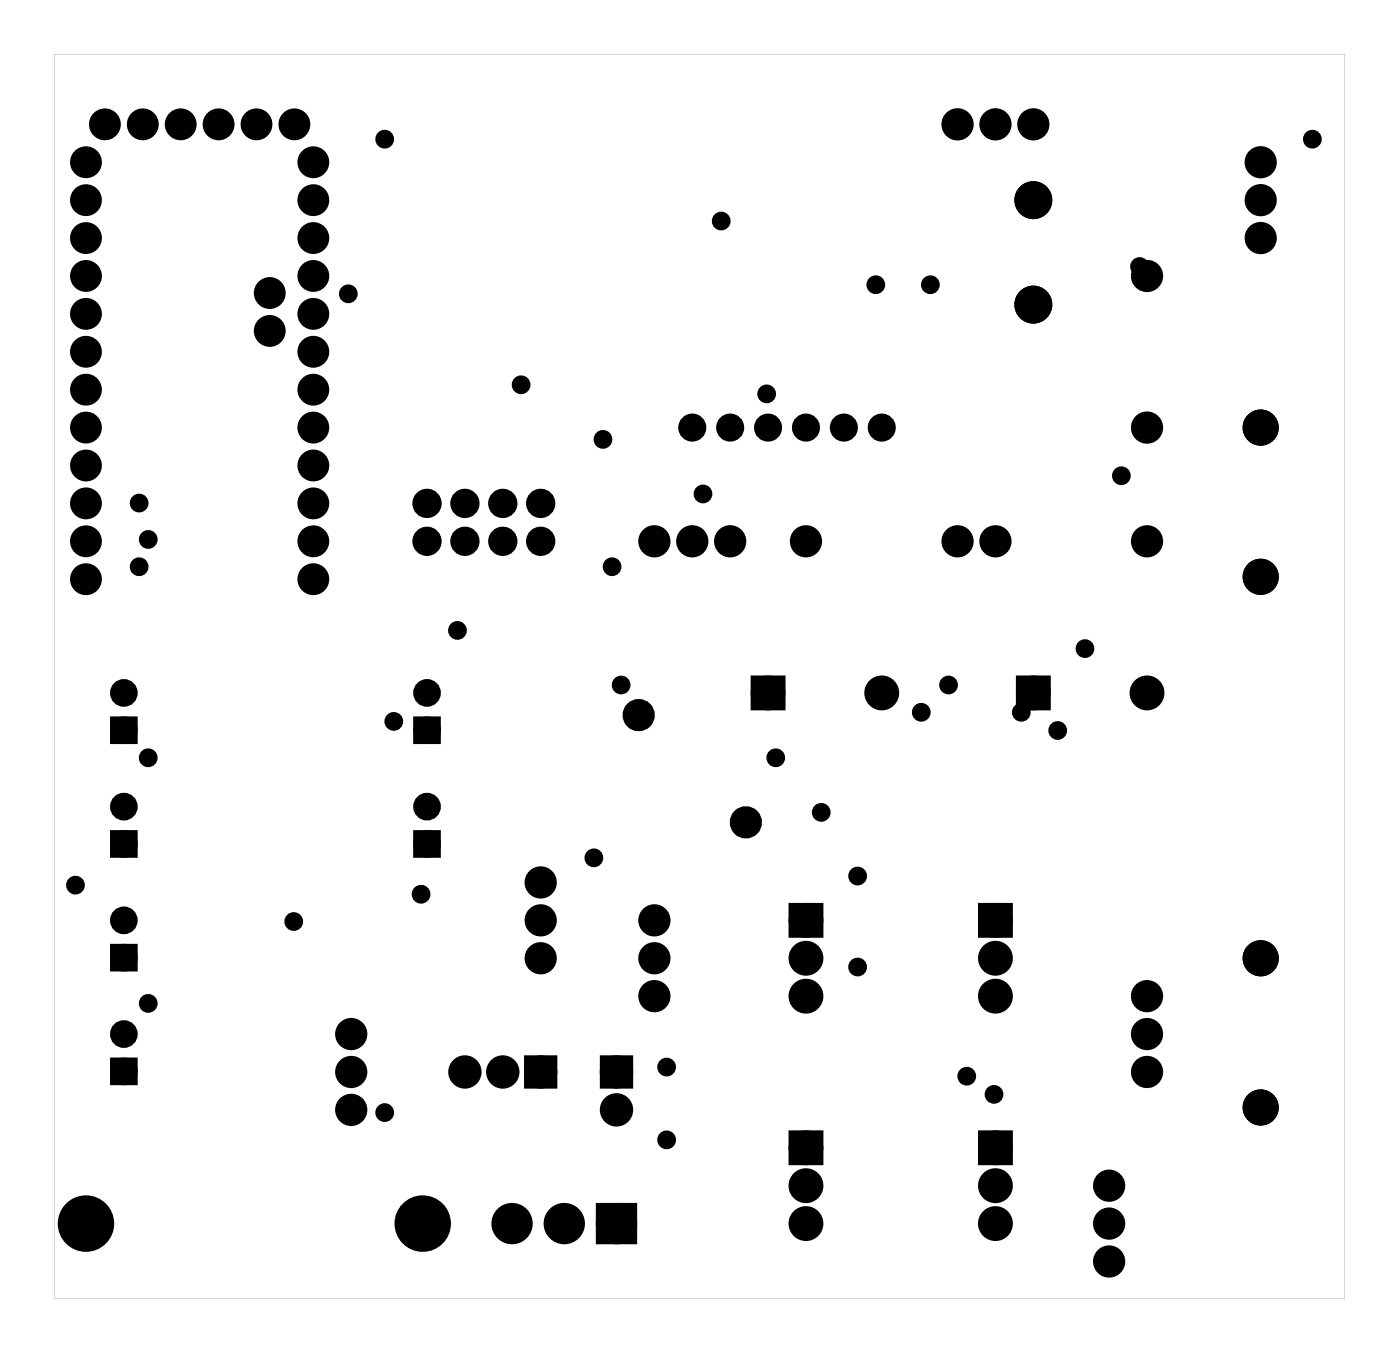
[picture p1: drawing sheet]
<svg xmlns="http://www.w3.org/2000/svg" width="94mm" height="91mm" viewBox="0 0 94 91" stroke-linecap="round" stroke-linejoin="round" font-family="sans-serif">
<g fill="#000">
<path d="M7.7 56h1.2v1.2h-1.2zM7.7 48.3h1.2v1.2h-1.2zM28 48.3h1.2v1.2h-1.2zM28 56h1.2v1.2h-1.2zM50.7 45.6h1.6v1.6h-1.6zM68.5 45.6h1.5v1.6h-1.5zM7.7 63.6h1.2v1.2h-1.2zM7.7 71.2h1.2v1.2h-1.2zM35.5 71.1h1.5v1.5h-1.5zM40.6 71.1h1.5v1.5h-1.5zM53.2 60.9h1.6v1.6h-1.6zM53.2 76.1h1.6v1.6h-1.6z"/>
<path d="M65.9 60.9h1.6v1.6h-1.6zM65.9 76.1h1.6v1.6h-1.6zM40.3 81h2v2h-2z"/>
<path d="M3.6 3.6h86.5v83.4h-86.5zM3.6 3.6v83.4h86.5v-83.4z"/>
</g>
<g fill="#000">
<circle cx="5.8" cy="16" r=".72"/>
<circle cx="5.8" cy="18.5" r=".72"/>
<circle cx="5.8" cy="10.9" r=".72"/>
<circle cx="5.8" cy="13.4" r=".72"/>
<circle cx="7" cy="8.3" r=".72"/>
<circle cx="9.6" cy="8.3" r=".72"/>
<circle cx="12.1" cy="8.3" r=".72"/>
<circle cx="14.7" cy="8.3" r=".72"/>
<circle cx="17.2" cy="8.3" r=".72"/>
<circle cx="18.1" cy="19.6" r=".72"/>
<circle cx="19.7" cy="8.3" r=".72"/>
<circle cx="21" cy="18.5" r=".72"/>
<circle cx="21" cy="16" r=".72"/>
<circle cx="21" cy="13.4" r=".72"/>
<circle cx="21" cy="10.9" r=".72"/>
<circle cx="23.3" cy="19.7" r=".35"/>
<circle cx="25.8" cy="9.3" r=".35"/>
<circle cx="48.3" cy="14.8" r=".35"/>
<circle cx="58.7" cy="19.1" r=".35"/>
<circle cx="62.4" cy="19.1" r=".35"/>
<circle cx="64.2" cy="8.3" r=".7"/>
<circle cx="66.7" cy="8.3" r=".7"/>
<circle cx="69.3" cy="13.4" r=".92"/>
<circle cx="69.3" cy="8.3" r=".7"/>
<circle cx="76.4" cy="17.9" r=".35"/>
<circle cx="76.9" cy="18.5" r=".7"/>
<circle cx="84.5" cy="13.4" r=".7"/>
<circle cx="84.5" cy="10.9" r=".7"/>
<circle cx="84.5" cy="16" r=".7"/>
<circle cx="88" cy="9.3" r=".35"/>
<circle cx="5.8" cy="36.3" r=".72"/>
<circle cx="5.8" cy="31.2" r=".72"/>
<circle cx="5.8" cy="26.1" r=".72"/>
<circle cx="5.8" cy="23.6" r=".72"/>
<circle cx="5.8" cy="21" r=".72"/>
<circle cx="5.8" cy="28.7" r=".72"/>
<circle cx="5.8" cy="38.8" r=".72"/>
<circle cx="5.8" cy="33.7" r=".72"/>
<circle cx="9.3" cy="33.7" r=".35"/>
<circle cx="9.3" cy="38" r=".35"/>
<circle cx="9.9" cy="36.1" r=".35"/>
<circle cx="18.1" cy="22.2" r=".72"/>
<circle cx="21" cy="36.3" r=".72"/>
<circle cx="21" cy="31.2" r=".72"/>
<circle cx="21" cy="26.1" r=".72"/>
<circle cx="21" cy="21" r=".72"/>
<circle cx="21" cy="23.6" r=".72"/>
<circle cx="21" cy="28.7" r=".72"/>
<circle cx="21" cy="38.8" r=".72"/>
<circle cx="21" cy="33.7" r=".72"/>
<circle cx="28.6" cy="33.7" r=".64"/>
<circle cx="28.6" cy="36.3" r=".64"/>
<circle cx="31.2" cy="33.7" r=".64"/>
<circle cx="31.2" cy="36.3" r=".64"/>
<circle cx="33.7" cy="33.7" r=".64"/>
<circle cx="33.7" cy="36.3" r=".64"/>
<circle cx="34.9" cy="25.8" r=".35"/>
<circle cx="36.2" cy="33.7" r=".64"/>
<circle cx="36.2" cy="36.3" r=".64"/>
<circle cx="40.4" cy="29.4" r=".35"/>
<circle cx="41" cy="38" r=".35"/>
<circle cx="43.9" cy="36.3" r=".7"/>
<circle cx="46.4" cy="36.3" r=".7"/>
<circle cx="46.4" cy="28.7" r=".66"/>
<circle cx="47.1" cy="33.1" r=".35"/>
<circle cx="48.9" cy="36.3" r=".7"/>
<circle cx="48.9" cy="28.7" r=".66"/>
<circle cx="51.4" cy="26.4" r=".35"/>
<circle cx="51.5" cy="28.7" r=".66"/>
<circle cx="54" cy="36.3" r=".7"/>
<circle cx="54" cy="28.7" r=".66"/>
<circle cx="56.6" cy="28.7" r=".66"/>
<circle cx="59.1" cy="28.7" r=".66"/>
<circle cx="64.2" cy="36.3" r=".7"/>
<circle cx="66.7" cy="36.3" r=".7"/>
<circle cx="69.3" cy="20.4" r=".92"/>
<circle cx="75.2" cy="31.9" r=".35"/>
<circle cx="76.9" cy="28.7" r=".7"/>
<circle cx="76.9" cy="36.3" r=".7"/>
<circle cx="84.5" cy="38.7" r=".98"/>
<circle cx="84.5" cy="28.7" r=".98"/>
<circle cx="5.1" cy="59.3" r=".35"/>
<circle cx="8.3" cy="46.4" r=".6"/>
<circle cx="8.3" cy="48.9" r=".6"/>
<circle cx="8.3" cy="54.1" r=".6"/>
<circle cx="8.3" cy="56.6" r=".6"/>
<circle cx="9.9" cy="50.8" r=".35"/>
<circle cx="26.4" cy="48.3" r=".35"/>
<circle cx="28.2" cy="59.9" r=".35"/>
<circle cx="28.6" cy="46.4" r=".6"/>
<circle cx="28.6" cy="48.9" r=".6"/>
<circle cx="28.6" cy="54.1" r=".6"/>
<circle cx="28.6" cy="56.6" r=".6"/>
<circle cx="30.7" cy="42.2" r=".35"/>
<circle cx="36.2" cy="59.1" r=".7"/>
<circle cx="39.8" cy="57.5" r=".35"/>
<circle cx="41.6" cy="45.9" r=".35"/>
<circle cx="42.8" cy="47.9" r=".7"/>
<circle cx="50" cy="55.1" r=".7"/>
<circle cx="51.5" cy="46.4" r=".79"/>
<circle cx="52" cy="50.8" r=".35"/>
<circle cx="55" cy="54.4" r=".35"/>
<circle cx="57.5" cy="58.7" r=".35"/>
<circle cx="59.1" cy="46.4" r=".79"/>
<circle cx="61.8" cy="47.7" r=".35"/>
<circle cx="63.6" cy="45.9" r=".35"/>
<circle cx="68.5" cy="47.7" r=".35"/>
<circle cx="69.3" cy="46.4" r=".79"/>
<circle cx="70.9" cy="48.9" r=".35"/>
<circle cx="72.7" cy="43.5" r=".35"/>
<circle cx="76.9" cy="46.4" r=".79"/>
<circle cx="8.3" cy="61.7" r=".6"/>
<circle cx="8.3" cy="69.3" r=".6"/>
<circle cx="8.3" cy="71.8" r=".6"/>
<circle cx="8.3" cy="64.2" r=".6"/>
<circle cx="9.9" cy="67.2" r=".35"/>
<circle cx="19.7" cy="61.8" r=".35"/>
<circle cx="23.5" cy="71.8" r=".7"/>
<circle cx="23.5" cy="74.4" r=".7"/>
<circle cx="23.5" cy="69.3" r=".7"/>
<circle cx="25.8" cy="74.6" r=".35"/>
<circle cx="31.2" cy="71.8" r=".74"/>
<circle cx="33.7" cy="71.8" r=".74"/>
<circle cx="36.2" cy="71.8" r=".74"/>
<circle cx="36.2" cy="61.7" r=".7"/>
<circle cx="36.2" cy="64.2" r=".7"/>
<circle cx="41.3" cy="74.4" r=".74"/>
<circle cx="41.3" cy="71.8" r=".74"/>
<circle cx="43.9" cy="61.7" r=".7"/>
<circle cx="43.9" cy="64.2" r=".7"/>
<circle cx="43.9" cy="66.8" r=".7"/>
<circle cx="44.7" cy="71.5" r=".35"/>
<circle cx="44.7" cy="76.4" r=".35"/>
<circle cx="54" cy="66.8" r=".79"/>
<circle cx="54" cy="64.2" r=".79"/>
<circle cx="54" cy="76.9" r=".79"/>
<circle cx="54" cy="79.5" r=".79"/>
<circle cx="54" cy="61.7" r=".79"/>
<circle cx="57.5" cy="64.8" r=".35"/>
<circle cx="64.8" cy="72.1" r=".35"/>
<circle cx="66.6" cy="73.3" r=".35"/>
<circle cx="66.7" cy="64.2" r=".79"/>
<circle cx="66.7" cy="66.8" r=".79"/>
<circle cx="66.7" cy="76.9" r=".79"/>
<circle cx="66.7" cy="79.5" r=".79"/>
<circle cx="66.7" cy="61.7" r=".79"/>
<circle cx="74.3" cy="79.5" r=".7"/>
<circle cx="76.9" cy="71.8" r=".7"/>
<circle cx="76.9" cy="66.8" r=".7"/>
<circle cx="76.9" cy="69.3" r=".7"/>
<circle cx="84.5" cy="64.2" r=".98"/>
<circle cx="84.5" cy="74.2" r=".98"/>
<circle cx="5.8" cy="82" r="1.27"/>
<circle cx="28.3" cy="82" r="1.27"/>
<circle cx="34.3" cy="82" r="1"/>
<circle cx="37.8" cy="82" r="1"/>
<circle cx="41.3" cy="82" r="1"/>
<circle cx="54" cy="82" r=".79"/>
<circle cx="66.7" cy="82" r=".79"/>
<circle cx="74.3" cy="84.5" r=".7"/>
<circle cx="74.3" cy="82" r=".7"/>
</g>
<g fill="none" stroke="#000" stroke-width=".69" stroke-linecap="butt">
<circle cx="5.8" cy="16" r=".72"/>
<circle cx="5.8" cy="13.4" r=".72"/>
<circle cx="5.8" cy="18.5" r=".72"/>
<circle cx="5.8" cy="10.9" r=".72"/>
<circle cx="7" cy="8.3" r=".72"/>
<circle cx="9.6" cy="8.3" r=".72"/>
<circle cx="12.1" cy="8.3" r=".72"/>
<circle cx="14.7" cy="8.3" r=".72"/>
<circle cx="17.2" cy="8.3" r=".72"/>
<circle cx="18.1" cy="19.6" r=".72"/>
<circle cx="19.7" cy="8.3" r=".72"/>
<circle cx="21" cy="13.4" r=".72"/>
<circle cx="21" cy="16" r=".72"/>
<circle cx="21" cy="18.5" r=".72"/>
<circle cx="21" cy="10.9" r=".72"/>
<circle cx="5.8" cy="26.1" r=".72"/>
<circle cx="5.8" cy="23.6" r=".72"/>
<circle cx="5.8" cy="21" r=".72"/>
<circle cx="5.8" cy="28.7" r=".72"/>
<circle cx="5.8" cy="38.8" r=".72"/>
<circle cx="5.8" cy="33.7" r=".72"/>
<circle cx="5.8" cy="36.3" r=".72"/>
<circle cx="5.8" cy="31.2" r=".72"/>
<circle cx="18.1" cy="22.2" r=".72"/>
<circle cx="21" cy="21" r=".72"/>
<circle cx="21" cy="23.6" r=".72"/>
<circle cx="21" cy="26.1" r=".72"/>
<circle cx="21" cy="28.7" r=".72"/>
<circle cx="21" cy="36.3" r=".72"/>
<circle cx="21" cy="33.7" r=".72"/>
<circle cx="21" cy="31.2" r=".72"/>
<circle cx="21" cy="38.8" r=".72"/>
</g>
<g fill="none" stroke="#000" stroke-width=".56">
<circle cx="46.4" cy="28.7" r=".66"/>
<circle cx="48.9" cy="28.7" r=".66"/>
<circle cx="51.5" cy="28.7" r=".66"/>
<circle cx="54" cy="28.7" r=".66"/>
<circle cx="56.6" cy="28.7" r=".66"/>
<circle cx="59.1" cy="28.7" r=".66"/>
</g>
<g fill="none" stroke="#000" stroke-width=".76" stroke-linecap="butt">
<path d="M50.7 45.6h1.6v1.6h-1.6zM68.5 45.6h1.5v1.6h-1.5zM35.5 71.1h1.5v1.5h-1.5zM40.6 71.1h1.5v1.5h-1.5zM53.2 60.9h1.6v1.6h-1.6zM53.2 76.1h1.6v1.6h-1.6zM65.9 60.9h1.6v1.6h-1.6zM65.9 76.1h1.6v1.6h-1.6zM40.3 81h2v2h-2z"/>
<circle cx="64.2" cy="8.3" r=".7"/>
<circle cx="66.7" cy="8.3" r=".7"/>
<circle cx="69.3" cy="8.3" r=".7"/>
<circle cx="76.9" cy="18.5" r=".7"/>
<circle cx="84.5" cy="10.9" r=".7"/>
<circle cx="84.5" cy="13.4" r=".7"/>
<circle cx="84.5" cy="16" r=".7"/>
<circle cx="43.9" cy="36.3" r=".7"/>
<circle cx="46.4" cy="36.3" r=".7"/>
<circle cx="48.9" cy="36.3" r=".7"/>
<circle cx="54" cy="36.3" r=".7"/>
<circle cx="64.2" cy="36.3" r=".7"/>
<circle cx="66.7" cy="36.3" r=".7"/>
<circle cx="76.9" cy="28.7" r=".7"/>
<circle cx="76.9" cy="36.3" r=".7"/>
<circle cx="36.2" cy="59.1" r=".7"/>
<circle cx="42.8" cy="47.9" r=".7"/>
<circle cx="50" cy="55.1" r=".7"/>
<circle cx="51.5" cy="46.4" r=".79"/>
<circle cx="59.1" cy="46.4" r=".79"/>
<circle cx="69.3" cy="46.4" r=".79"/>
<circle cx="76.9" cy="46.4" r=".79"/>
<circle cx="23.5" cy="69.3" r=".7"/>
<circle cx="23.5" cy="71.8" r=".7"/>
<circle cx="23.5" cy="74.4" r=".7"/>
<circle cx="31.2" cy="71.8" r=".74"/>
<circle cx="33.7" cy="71.8" r=".74"/>
<circle cx="36.2" cy="71.8" r=".74"/>
<circle cx="36.2" cy="64.2" r=".7"/>
<circle cx="36.2" cy="61.7" r=".7"/>
<circle cx="41.3" cy="74.4" r=".74"/>
<circle cx="41.3" cy="71.8" r=".74"/>
<circle cx="43.9" cy="61.7" r=".7"/>
<circle cx="43.9" cy="64.2" r=".7"/>
<circle cx="43.9" cy="66.8" r=".7"/>
<circle cx="54" cy="61.7" r=".79"/>
<circle cx="54" cy="76.9" r=".79"/>
<circle cx="54" cy="79.5" r=".79"/>
<circle cx="54" cy="64.2" r=".79"/>
<circle cx="54" cy="66.8" r=".79"/>
<circle cx="66.7" cy="61.7" r=".79"/>
<circle cx="66.7" cy="76.9" r=".79"/>
<circle cx="66.7" cy="79.5" r=".79"/>
<circle cx="66.7" cy="64.2" r=".79"/>
<circle cx="66.7" cy="66.8" r=".79"/>
<circle cx="74.3" cy="79.5" r=".7"/>
<circle cx="76.9" cy="66.8" r=".7"/>
<circle cx="76.9" cy="69.3" r=".7"/>
<circle cx="76.9" cy="71.8" r=".7"/>
<circle cx="34.3" cy="82" r="1"/>
<circle cx="37.8" cy="82" r="1"/>
<circle cx="41.3" cy="82" r="1"/>
<circle cx="54" cy="82" r=".79"/>
<circle cx="66.7" cy="82" r=".79"/>
<circle cx="74.3" cy="82" r=".7"/>
<circle cx="74.3" cy="84.5" r=".7"/>
</g>
<g fill="none" stroke="#000" stroke-width=".7" stroke-linecap="butt">
<circle cx="69.3" cy="13.4" r=".92"/>
<circle cx="69.3" cy="20.4" r=".92"/>
</g>
<g fill="none" stroke="#000" stroke-width=".68" stroke-linecap="butt">
<circle cx="28.6" cy="33.7" r=".64"/>
<circle cx="28.6" cy="36.3" r=".64"/>
<circle cx="31.2" cy="36.3" r=".64"/>
<circle cx="31.2" cy="33.7" r=".64"/>
<circle cx="33.7" cy="36.3" r=".64"/>
<circle cx="33.7" cy="33.7" r=".64"/>
<circle cx="36.2" cy="36.3" r=".64"/>
<circle cx="36.2" cy="33.7" r=".64"/>
</g>
<g fill="none" stroke="#000" stroke-width="1.2" stroke-linecap="butt">
<circle cx="5.8" cy="82" r="1.27"/>
<circle cx="28.3" cy="82" r="1.27"/>
</g>
<g fill="none" stroke="#000" stroke-width=".65" stroke-linecap="butt">
<path d="M7.7 56h1.2v1.2h-1.2zM7.7 48.3h1.2v1.2h-1.2zM28 48.3h1.2v1.2h-1.2zM28 56h1.2v1.2h-1.2zM7.7 63.6h1.2v1.2h-1.2zM7.7 71.2h1.2v1.2h-1.2z"/>
<circle cx="8.3" cy="56.6" r=".6"/>
<circle cx="8.3" cy="48.9" r=".6"/>
<circle cx="8.3" cy="54.1" r=".6"/>
<circle cx="8.3" cy="46.4" r=".6"/>
<circle cx="28.6" cy="48.9" r=".6"/>
<circle cx="28.6" cy="56.6" r=".6"/>
<circle cx="28.6" cy="54.1" r=".6"/>
<circle cx="28.6" cy="46.4" r=".6"/>
<circle cx="8.3" cy="71.8" r=".6"/>
<circle cx="8.3" cy="64.2" r=".6"/>
<circle cx="8.3" cy="61.7" r=".6"/>
<circle cx="8.3" cy="69.3" r=".6"/>
</g>
<g fill="none" stroke="#000" stroke-width=".46">
<circle cx="84.5" cy="38.7" r=".98"/>
<circle cx="84.5" cy="28.7" r=".98"/>
<circle cx="84.5" cy="74.2" r=".98"/>
<circle cx="84.5" cy="64.2" r=".98"/>
</g>
<g fill="none" stroke="#000" stroke-width=".55">
<circle cx="23.3" cy="19.7" r=".35"/>
<circle cx="25.8" cy="9.3" r=".35"/>
<circle cx="48.3" cy="14.8" r=".35"/>
<circle cx="58.7" cy="19.1" r=".35"/>
<circle cx="62.4" cy="19.1" r=".35"/>
<circle cx="76.4" cy="17.9" r=".35"/>
<circle cx="88" cy="9.3" r=".35"/>
<circle cx="9.3" cy="33.7" r=".35"/>
<circle cx="9.3" cy="38" r=".35"/>
<circle cx="9.9" cy="36.1" r=".35"/>
<circle cx="34.9" cy="25.8" r=".35"/>
<circle cx="40.4" cy="29.4" r=".35"/>
<circle cx="41" cy="38" r=".35"/>
<circle cx="47.1" cy="33.1" r=".35"/>
<circle cx="51.4" cy="26.4" r=".35"/>
<circle cx="75.2" cy="31.9" r=".35"/>
<circle cx="5.1" cy="59.3" r=".35"/>
<circle cx="9.9" cy="50.8" r=".35"/>
<circle cx="26.4" cy="48.3" r=".35"/>
<circle cx="28.2" cy="59.9" r=".35"/>
<circle cx="30.7" cy="42.2" r=".35"/>
<circle cx="39.8" cy="57.5" r=".35"/>
<circle cx="41.6" cy="45.9" r=".35"/>
<circle cx="52" cy="50.8" r=".35"/>
<circle cx="55" cy="54.4" r=".35"/>
<circle cx="57.5" cy="58.7" r=".35"/>
<circle cx="61.8" cy="47.7" r=".35"/>
<circle cx="63.6" cy="45.9" r=".35"/>
<circle cx="68.5" cy="47.7" r=".35"/>
<circle cx="70.9" cy="48.9" r=".35"/>
<circle cx="72.7" cy="43.5" r=".35"/>
<circle cx="9.9" cy="67.2" r=".35"/>
<circle cx="19.7" cy="61.8" r=".35"/>
<circle cx="25.8" cy="74.6" r=".35"/>
<circle cx="44.7" cy="76.4" r=".35"/>
<circle cx="44.7" cy="71.5" r=".35"/>
<circle cx="57.5" cy="64.8" r=".35"/>
<circle cx="64.8" cy="72.1" r=".35"/>
<circle cx="66.6" cy="73.3" r=".35"/>
</g>
</svg>
